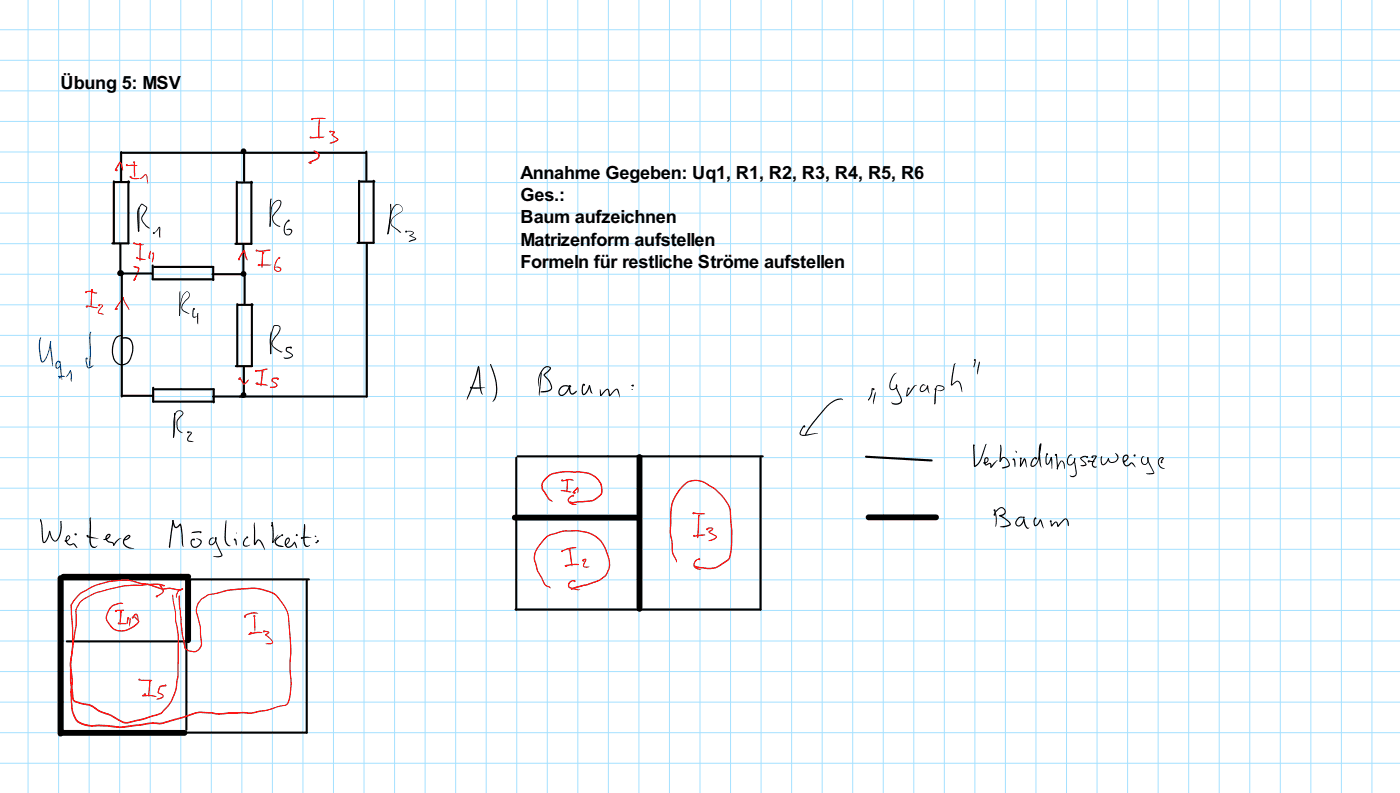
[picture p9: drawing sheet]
<svg xmlns="http://www.w3.org/2000/svg" width="449mm" height="254mm" viewBox="0 0 449 254" stroke-linecap="round" stroke-linejoin="round" font-family="sans-serif">
<defs><g id="words">
<g font-size="5.8">
<text x="19.4" y="28.4">Übung</text>
<text x="39" y="28.4">5: MSV</text>
<text x="166.8" y="57.3">Annahme Geg</text>
<text x="205.2" y="57.3">ebe</text>
<text x="215" y="57.3">n: U</text>
<text x="226.1" y="57.3">q1,</text>
<text x="235.9" y="57.3">R1,</text>
<text x="246.5" y="57.3">R2</text>
<text x="253.9" y="57.3">, R3</text>
<text x="264.5" y="57.3">, R4, R5, R</text>
<text x="293" y="57.3">6</text>
<text x="166.8" y="64.4">Ges.:</text>
<text x="166.8" y="71.5">Baum aufz</text>
<text x="195.7" y="71.5">eichnen</text>
<text x="166.8" y="78.7">Mat</text>
<text x="176.4" y="78.7">rize</text>
<text x="185.9" y="78.7">nform aufs</text>
<text x="215" y="78.7">telle</text>
<text x="225.8" y="78.7">n</text>
<text x="166.8" y="85.8">For</text>
<text x="175.8" y="85.8">mel</text>
<text x="185.3" y="85.8">n fü</text>
<text x="195.7" y="85.8">r restlic</text>
<text x="215.5" y="85.8">he Strö</text>
<text x="235.1" y="85.8">me</text>
<text x="244.9" y="85.8">aufstell</text>
<text x="264.2" y="85.8">en</text>
</g>
</g></defs>
<g fill="none" stroke="#a5e1ff" stroke-width=".32">
<path d="M0 9.5h448.7M0 19.3h448.7M9 0v254M18.8 0v254M28.6 0v254M38.4 0v254M48.2 0v254M57.9 0v254M67.7 0v254M77.5 0v254M87.3 0v254M97.1 0v254"/>
<path d="M106.9 0v254M116.7 0v254M126.5 0v254M136.3 0v254M146.1 0v254M155.8 0v254M165.6 0v254M175.4 0v254M185.2 0v254M195 0v254M204.8 0v254M214.6 0v254"/>
<path d="M224.4 0v254M234.2 0v254M243.9 0v254M253.7 0v254M263.5 0v254M273.3 0v254M283.1 0v254M292.9 0v254M302.7 0v254M312.5 0v254M322.3 0v254M332.1 0v254"/>
<path d="M341.8 0v254M351.6 0v254M361.4 0v254M371.2 0v254M381 0v254M390.8 0v254M400.6 0v254M410.4 0v254M420.2 0v254M429.9 0v254M439.7 0v254M0 29.1h448.7"/>
<path d="M0 38.9h448.7M0 48.7h448.7M0 58.5h448.7M0 68.3h448.7M0 78.1h448.7M0 87.8h448.7M0 97.6h448.7M0 107.4h448.7M0 117.2h448.7M0 127h448.7M0 136.8h448.7M0 146.6h448.7"/>
<path d="M0 156.4h448.7M0 166.2h448.7M0 175.9h448.7M0 185.7h448.7M0 195.5h448.7M0 205.3h448.7M0 215.1h448.7M0 224.9h448.7M0 234.7h448.7M0 244.5h448.7"/>
</g>
<g fill="#000">
<path d="M36.5 58.1l4.9-.1 .3 .3-.3 .4h-4.7l-.2-.1z" fill-rule="evenodd"/>
<path d="M36.3 57.8h.4l.1 .3v19.9l-.3 .3-.3-.3z" fill-rule="evenodd"/>
<path d="M38.6 48.5h.5l.1 .2v9.2l-.4 .3-.3-.3z" fill-rule="evenodd"/>
<path d="M75.9 58.2l4.9-.1 .4 .4-.4 .3h-4.7l-.2-.1z" fill-rule="evenodd"/>
<path d="M75.7 58h.4l.1 .2v19.9l-.3 .3-.3-.3z" fill-rule="evenodd"/>
<path d="M78 48.6h.5l.1 .3v9.1l-.4 .3-.3-.3z" fill-rule="evenodd"/>
<path d="M35.8 77.7l5.4-.1 .3 .4-.3 .3h-5.2l-.2-.1z" fill-rule="evenodd"/>
<path d="M38.4 77.9h.4l.1 .3v8.9l-.3 .3-.3-.3z" fill-rule="evenodd"/>
<path d="M40.9 57.8l.3-.1 .3 .4v19.9l-.3 .3-.4-.3z" fill-rule="evenodd"/>
<path d="M75.2 77.9l5.4-.1 .3 .3-.3 .3h-5.2l-.2-.1z" fill-rule="evenodd"/>
<path d="M77.8 78.1h.4l.1 .2v8.9l-.3 .4-.3-.4z" fill-rule="evenodd"/>
<path d="M80.3 58l.3-.1 .3 .3v19.9l-.3 .3-.4-.3z" fill-rule="evenodd"/>
<path d="M38.8 126.5l10.1-.1 .3 .4-.3 .3h-9.9l-.2-.1z" fill-rule="evenodd"/>
<path d="M48.9 128.4l19.6-.1 .3 .3-.3 .4h-19.4l-.2-.1z" fill-rule="evenodd"/>
<path d="M48.9 124h.4l.1 .2v4.4l-.3 .4-.3-.4z" fill-rule="evenodd"/>
<path d="M68.3 124.4h.4l.1 .3v4.2l-.3 .3-.3-.3z" fill-rule="evenodd"/>
<path d="M68 126.8l9.8-.1 .4 .3-.4 .4h-9.5l-.3-.1z" fill-rule="evenodd"/>
<path d="M49.3 124.4l19.2-.1 .3 .4-.3 .3h-19l-.2-.1z" fill-rule="evenodd"/>
<path d="M19.8 185.8h.5l.1 .2v48.7l-.4 .3-.3-.3z" fill-rule="evenodd"/>
<path d="M59.5 185.6h.5l.1 .2v47.9l-.4 .4-.3-.4z" fill-rule="evenodd"/>
<path d="M20.2 185.3l78.8-.1 .4 .4-.4 .3h-78.5l-.3-.1z" fill-rule="evenodd"/>
<path d="M21.2 205.2l38.5-.1 .4 .3-.4 .4h-38.3l-.3-.4z" fill-rule="evenodd"/>
<path d="M19.5 234.4l78.8-.1 .4 .4-.4 .3h-78.5l-.3-.1z" fill-rule="evenodd"/>
<path d="M98.1 185.8h.4l.1 .2v48.7l-.3 .3-.3-.3z" fill-rule="evenodd"/>
<circle cx="331.9" cy="166" r=".34"/>
</g>
<path d="M87.8 64.8l.9-.7 .8-.1 .5 .3 .2 .8-.6 1.5-2.1 2.8a2.64 2.64 0 0 0 2.1 3l.2 .2a2.95 2.95 0 0 1-2.6-3.2l2.4-3.4 .3-1-.3-.7h-.6l-.6 .4-1.1 1.4-.8 6.6-.1-.7 .4-5.1 .4-1.1zM86.8 63.6h.2l.1 .3-.3-.1h.2l-.2 7.8-.3 1.1-.1-6.3zM55.8 132.4l.1-.2 .2 .2-.2 .3zM55.8 132.4l.1-.2 .2 .2 .1 2.7-.2 3.3-.4 1.8-.2-.2 .4-4.6zM56.5 131.8l1.3-.4 1 .8-.2 .7-1.6 1.8-.2 .9 .3 1.9 1.5 1.2-1-.3-.9-1.3v-2.4l1.8-2.3-.4-.6-.9-.1-.7 .6-.5 1.6-.2 5.4-.2 .9-.2-.1 .2-5.5 .3-1.6zM91.8 172.4l.7-.2 .4 .6-.3 .9-.9 .8 .8-1.3-.1-.6-.3 .1-.4 .6v1.1l.5 .7 .9-.2 1.1-1.3 .4 .1-.9 1.2-.8 .5h-.9l-.6-.7-.1-1.3zM94.3 173.5l.3 .2-.2 .2-.2-.2zM94.2 173.7l.2-.2 .3 .2 .6 1.9-.4-.3z" fill="#000"/>
<circle cx="180.2" cy="176.5" r=".34" fill="#f00"/>
<path d="M324.9 147a.55 .55 0 0 1 .6 .3 .55 .55 0 0 1 0 .6l-.2 1.7z" fill="#000"/>
<circle cx="37.4" cy="54.5" r=".34" fill="#f00"/>
<path d="M278.4 127.8v.4zM278.3 128h.2l-.1 .2zM279.5 124.3l.4 .3h-.3l-.1 1.6-.6 1.4-.5 .6-.1-.2 .9-1.9zM27.9 171.7l3.6 .8-3.1-.3-.4-.2zM81.6 167.3l.2 7-.3-.1 1-1.3h.8l.7 .8 .9 2.5-1.2-2.3-.7-.7h-.3l-.9 1.4-.4-.1-.1-6.3z" fill="#000"/>
<circle cx="80.4" cy="202.7" r=".34" fill="#f00"/>
<path d="M34.2 171.3l.8-.3 .5 .4-.4 .8-.9 .6a.62 .62 0 0 1-.6 .3 .62 .62 0 0 1-.5-.4l1.3-.4 .7-.9-.6 .2-.3 .7 .2 .7 .7 .5a1.15 1.15 0 0 1 1.5 1.1l-.2 .2-.4-.8-1.2-.3-.7-.6-.3-.9zM37.3 173.2l.7-.6 .9-.3-1.1 .9-1.4 1.6-.1-.3z" fill="#000"/>
<path d="M27.5 114.8h.4l-.1 .9 .4 1.9h.4l1.4-.6-.2 .4-1.2 .6-.6-.2-.5-1.8z" fill="#004080"/>
<path d="M78.2 87.8h.4l.1 .3v9.1l-.3 .3-.3-.3z" fill-rule="evenodd" fill="#000"/>
<circle cx="76.7" cy="83.1" r=".34" fill="#f00"/>
<path d="M126.5 65.8l.7-.4 .8 .1 .8 .7 .3 .9-.4 .7-2.5 1.8a1.83 1.83 0 0 0-.3 2.7l2.7 2.1-.4 .1-2.5-1.9a2.09 2.09 0 0 1 .4-3.2l2.8-2v-.8l-.8-.9-.7-.1-.5 .2-1.1 1.7-.4 1.4-.7 5.1-.4 1.1-.2-.2 1.2-6.8 .4-1.3zM124.3 74.7l.2 .2-.2 .2-.2-.2zM125 65.5l.2-.2 .2 .1zM125 65.5l.2-.2a10.9 10.9 0 0 1 0 5l-.7 4.6-.2 .2-.2-.3a34.2 34.2 0 0 0 .9-8.9zM192.3 124.6l.3 .8 .1 1.3-.2 .2-.2-.3zM193.8 125l.7-.5 .5 .1 .5 2.1-.2-.1 1.4-1.5 .7-.6h.4l.5 .6 .4 2.2-1.1-2.5-2.1 2.1-.3-.1-.5-2-2.2 2.1-.1-.2zM192.4 126.7l.1-.2 .2 .2-.1 .2z" fill="#000"/>
<circle cx="43" cy="52" r=".34" fill="#f00"/>
<path d="M114.8 57.7h.5l.1 .2v19.9l-.3 .3-.4-.3z" fill-rule="evenodd" fill="#000"/>
<path d="M84.1 80.8l.3 .3-.4 4.7-.2-.3v-.6z" fill="#f00"/>
<circle cx="48.1" cy="218.1" r=".34" fill="#f00"/>
<circle cx="19.2" cy="120.9" r=".34" fill="#004080"/>
<path d="M286.6 119.8l.8-.4-.5 .5-.8 1.2a3.7 3.7 0 0 0-.6 3.3l.4 .2 .6-.1 .7-.5v-.6l.1-.2 .3 .2a1.34 1.34 0 0 1-1.5 1.6 1.34 1.34 0 0 1-1-1.9l.7-2.1zM287.3 123.2l.2 .2-.2 .1-.1-.1zM287.2 123.2l.3 .2 .1 1.1 1.5 3.5a1.55 1.55 0 0 1-2.1 1.7l-1-.3-.2-.7 .2 .3 .8 .2a1.36 1.36 0 0 0 2-1.1l-.2-.7a7.2 7.2 0 0 1-1.5-4zM326.3 165.9a1.57 1.57 0 0 1 1.9-.2l-1.2 .1-.5 .3-.7 1.1 .2 .8 .5 .3 .5-.2 1.2-1.9a1.9 1.9 0 0 1-.9 2.1l-.9 .4a1.4 1.4 0 0 1-1-1.2 1.4 1.4 0 0 1 .7-1.4zM328.2 166.2l.8 2.3 .5 .6 .4-.1-.3 .4-.6-.2-.5-.8-.5-1.7z" fill="#000"/>
<circle cx="363.7" cy="145.9" r=".34" fill="#000"/>
<path d="M186.7 179.2l.8-.3a.48 .48 0 0 1 .5 .4 .48 .48 0 0 1-.3 .6l-.5 1.4 1.7 .2a1.3 1.3 0 0 1-1.5 .3l-.5-.3-.1-.3 .9-1.9-.7 .1v.2z" fill="#f00"/>
<g fill="#000">
<path d="M243.5 146.3h.5l.1 .3v48.6l-.3 .4-.4-.4z" fill-rule="evenodd"/>
<circle cx="187.2" cy="123.3" r=".34"/>
</g>
<path d="M87.7 104.3l.7-.2 1 .2 .4 .4 .1 .6-.6 1.5-1.9 2.7a1.69 1.69 0 0 0 1.2 2.2l1.9 .9-.6 .2-1.5-.9a2.03 2.03 0 0 1-1.2-2.8l2.2-3.2 .2-.9-.4-.5h-1.3l-.6 2-.4 1.9 .1 4.5-.2 .6-.2-5.3 .4-1.9zM86.7 113.2l.2 .2zM86.9 106l-.1 7.5-.2-.6-.2-3.6zM61.4 172.8l.4-.2 .5 .3-.6 .1-.3 .7 .2 .9 .6 .5 1.2-.3 .9-1.1-.2-.5-1.3-.8 1.5 .4 .4 .8a1.87 1.87 0 0 1-1.4 1.7 1.87 1.87 0 0 1-2.1-.7l-.1-1.1zM72.4 166.6l.1 1.1a16 16 0 0 0 .1 5.9l.6 .9 .7 .3a1.25 1.25 0 0 1-1.7-1.1 22.7 22.7 0 0 1 .2-7z" fill="#000"/>
<path d="M181.8 153.9l.2-.1v1.2l-.3 2.7-.2-.3z" fill="#f00"/>
<g fill="#004080">
<path d="M28.9 106.3l.4 .1-.3 .2v1.6l.2 5.1-.3 3.9-.1 .2-.2-.2 .2-4.1-.2-4.9z"/>
<path d="M28.8 117v.4l-.2-.2z"/>
<path d="M28.7 117l.2 .2-.1 .1z"/>
</g>
<path d="M204.3 145.7a.93 .93 0 0 1 1-.2 .93 .93 0 0 1 .6 .9v48.6a.93 .93 0 0 1-.9 1 .93 .93 0 0 1-1-1v-48.6z" fill-rule="evenodd" fill="#000"/>
<circle cx="99.6" cy="52.2" r=".34" fill="#f00"/>
<g fill="#004080">
<path d="M12.9 108.1l.3 .2-.3 .8a17.3 17.3 0 0 0 .7 6.7l.8-.8a16.4 16.4 0 0 0 1.7-5.7l.3 .1-.1 .3a9.5 9.5 0 0 1-2.5 6.4h-.1a.82 .82 0 0 1-.8-1 11.2 11.2 0 0 1 0-7z"/>
<path d="M16.1 109.4h.3z"/>
<path d="M16.1 109.4h.3l.5 6v2l-.8-5.7z"/>
<path d="M18.7 120.5l.1-.1 .2 .2-.2 .2z"/>
<path d="M18.7 120.6l.2-.1 .3 .3z"/>
<path d="M18.7 120.5l1.7-.1 .5 .2-2.1 .2z"/>
</g>
<g fill="#000">
<circle cx="348.9" cy="147.8" r=".34"/>
<circle cx="21" cy="173.3" r=".34"/>
</g>
<path d="M202.3 123.4l.5 .1z" fill="#000"/>
<g fill="#f00">
<circle cx="100" cy="38.2" r=".34"/>
<circle cx="184.2" cy="157.9" r=".34"/>
<circle cx="37.4" cy="99" r=".34"/>
<circle cx="99.6" cy="44" r=".34"/>
</g>
<g fill="#000">
<path d="M49.2 85.3l19.1-.1 .4 .3-.4 .3h-18.9l-.2-.1z" fill-rule="evenodd"/>
<circle cx="62.2" cy="99" r=".34"/>
<circle cx="327.2" cy="146.9" r=".34"/>
</g>
<g fill="#f00">
<circle cx="180.2" cy="153.9" r=".34"/>
<circle cx="42.5" cy="197.8" r=".34"/>
</g>
<g fill="#f00">
<path d="M105.7 42l.2 .2z"/>
<path d="M105.7 42l.8-.1a.59 .59 0 0 1 .8 .4 .59 .59 0 0 1-.4 .7l-.4 .4-.2-.2 .7-.9h-1.2z"/>
<path d="M106.3 43.2l.2-.2 1.7 1.3 .2 .6a3.8 3.8 0 0 1-2.7 1v-.2l2.5-1z"/>
</g>
<circle cx="336.8" cy="167" r=".34" fill="#000"/>
<g fill="#f00">
<circle cx="82.3" cy="80.3" r=".34"/>
<circle cx="182.5" cy="176.1" r=".34"/>
<circle cx="226.7" cy="169.5" r=".34"/>
</g>
<path d="M35.5 194.3l.7-.6 1.7-.6 1-.1 .6 .3-3.1 .8-1.3 1.4-.6 1.4-.2 1.2 1.3 2.2a4.7 4.7 0 0 0 6.6 .5l1.4-1 .6-.7-1.1-1.3v-.3h.2l1.2 1.1 .1 .6-.7 .9-1.5 1.1a5.1 5.1 0 0 1-7.1-.7l-1.1-1.5a3.7 3.7 0 0 1 .8-4.1z" fill="#f00"/>
<g fill="#000">
<path d="M48.7 84.8h.5l.1 .2v4.5l-.4 .3-.3-.3z" fill-rule="evenodd"/>
<path d="M165.2 146.4h.5l.1 .2v48.6l-.3 .4-.4-.4z" fill-rule="evenodd"/>
<circle cx="93.3" cy="111.3" r=".34"/>
</g>
<g fill="#000">
<path d="M57.6 93.3l.2 .3v6.8l-.3 .8zM59.2 93.8l.5-.5 .5 .1 .6 .6 .1 .6a2.65 2.65 0 0 1-1.4 1.8l-.9 1.2-.2 1.3 .4 .5 1.8 1.2-1.9-.9-.6-.8 .3-1.5 1.9-2.1 .4-.7-.1-.5-.4-.5-.4-.1-.4 .3a5.5 5.5 0 0 0-1.5 3.9l-.4 3.5-.1-.5 .4-3.6a4.9 4.9 0 0 1 1.4-3.3z"/>
<circle cx="57.5" cy="101.1" r=".12"/>
</g>
<path d="M51.2 187.3l.6 .5 .7 1.7-.7 .8-1.6 .8 .1-.3 1.8-1.4-.9-1.8 .2-.1-.2 .2z" fill="#f00"/>
<g fill="#000">
<path d="M300.2 123.6l.6-.2 1.2 .2 .6 .4 .1 .5a1.34 1.34 0 0 1-1.7 .8l-.6-.2 1.7-.3 .3-.3v-.4l-1.4-.4-.7 .2-.7 5.6 .1-4.5zM299.9 124.6l.2 .6-.5 4.3-.1-2.5z"/>
<circle cx="299.6" cy="129.4" r=".12"/>
</g>
<g fill="#f00">
<path d="M27.6 98l.9-.1 3 .7-.6 .1-3.1-.6v.1z"/>
<path d="M78.5 197.1l2.4-1 1.9 .4-2.6 .2-1.7 .8-.2-.1z"/>
<path d="M180.2 153.9l2-.5a1.63 1.63 0 0 1 1.6 .6l-1.5-.2-1.7 .4z"/>
</g>
<path d="M92 70.8l.6-.2-1.1 1.7-.2 2 .6 .8 1.1-.3 .3-1-1.5-.1a1.05 1.05 0 0 1 1-.5 1.05 1.05 0 0 1 .9 .8 1.44 1.44 0 0 1-1.8 1.4 1.44 1.44 0 0 1-1-2l.3-1.4zM257.5 136.5l.4-.1-1.2 2-.1 .5 .2 .3 1 .1 3.5-.6 .9 .1-4 .8-1.5-.2-.4-.3v-.5zM257.8 136.4v.1zM333.4 142.1h.4l-.1 .8a11.4 11.4 0 0 1-1.5 5.8l-1.1 .8h-.5l-.3-.4 .4-1.7 1-1 .5 .5-.3-.2-.5 .4-.8 1.7 .3 .4 .7-.3a4 4 0 0 0 1.3-2.8l.6-3.9 .1 .4a15.1 15.1 0 0 0 .1 6.3l.1 .9-.3-.5a12.1 12.1 0 0 1-.4-6.3z" fill="#000"/>
<path d="M76.6 126.8l41-.1 .3 .3-.3 .3h-40.7l-.3-.1z" fill-rule="evenodd" fill="#000"/>
<path d="M218.8 155.5a6.1 6.1 0 0 1 8.4-.3 15.3 15.3 0 0 1 6.9 7.5l.6 7.4v4.8l-.6 3.6a2.59 2.59 0 0 1-1.4 1.6 7.7 7.7 0 0 1-7.5 2l-2.5-.4-.3-.3 .4-.2a11.7 11.7 0 0 0 6.8 .3l3.5-2.2 .7-1.1 .5-4.5v-3.9l-.4-4.8a10.4 10.4 0 0 0-4.5-7.9l-4.3-2.6-1.7-.4-1.8 .1a9.4 9.4 0 0 0-5.3 5.6l-.9 3.1-.3 7.5 .5 3 .1 3.4 1.2 2.5v.9l-1.3-2.6-.3-1.1-.1-3-.6-3.1 .3-7.2a12.8 12.8 0 0 1 3.9-7.7z" fill="#f00"/>
<circle cx="84.6" cy="202.3" r=".34" fill="#f00"/>
<circle cx="60.3" cy="138.5" r=".34" fill="#000"/>
<g fill="#004080">
<path d="M18.2 115.8l.6-.3 .4 .4v.2l-.6-.2-.3 .4-.2 .7 .2 .8 .7-.4 .4-1 .2 .2-.4 1-.8 .5-.5-.2-.1-.7 .1-.8z"/>
<path d="M19.2 116.6l.2-.2 .1 .2-.1 .2z"/>
<path d="M19.2 116.5l.3 .1 .4 5.1-.5-2.5z"/>
</g>
<g fill="#000">
<circle cx="151" cy="124.2" r=".34"/>
<circle cx="318.8" cy="163.5" r=".34"/>
</g>
<path d="M21.4 171.7l.7-.2 .4 .7-.6 .9-.8 .4 1.1-1.2-.2-.5-.4 .2-.2 .6 .3 1.3 .7 .5 1.3-.4 1.1 1.5-.4-.1-.9-1.1-1.1 .4-.9-.5-.5-1.3z" fill="#000"/>
<circle cx="183.7" cy="158.8" r=".34" fill="#f00"/>
<path d="M61.9 99h.2l-.1 2.4h1.1l-.7 .4-.5-.1-.2-.4zM60.3 138.4l.8-.1 .4 .4-1.1 1.6-.1 .7 1.7 .6-1.4-.1-.5-.3v-1.1l1.1-1.4-1-.1zM366.1 146.3l.7-.1-.6 .5-.2 .8 .3 .8 .5 .3 .8-.3 .2-.8-.1-.8 .2-.2 .2 .1-.1 1.5-.4 .6-.6 .2a1.55 1.55 0 0 1-1.3-1 1.55 1.55 0 0 1 .4-1.6zM367.9 146.5l.2 .2-.2 .1-.2-.1zM367.8 146.5l.3 .3a2.9 2.9 0 0 0 .7 2.2l1.2 2.3-.3 .5-1.7 .1-.6-.2 2.3-.3-1.2-2.3a2.65 2.65 0 0 1-.7-2.6z" fill="#000"/>
<path d="M41.7 197.8a3.9 3.9 0 0 1-.2 2.9z" fill="#f00"/>
<g fill="#f00">
<circle cx="187" cy="179.6" r=".34"/>
<circle cx="43" cy="77.9" r=".34"/>
</g>
<path d="M48.7 89.2l19.6-.1 .4 .4-.4 .3h-19.4l-.2-.1z" fill-rule="evenodd" fill="#000"/>
<path d="M350.1 146l.2-.1a.94 .94 0 0 1 1.3 .3l-1 1.7-.3 .8 .4 .7 .9 .1a1.17 1.17 0 0 1-1.6-.3 1.17 1.17 0 0 1 .3-1.6l.9-1.5 .1 .2-1-.1-.2 .2z" fill="#000"/>
<g fill="#f00">
<circle cx="181.8" cy="153.9" r=".34"/>
<circle cx="82" cy="118.8" r=".34"/>
</g>
<path d="M360.2 146l.7-.4 .6 .2 .3 .5-.3 .8a.77 .77 0 0 1-1.1 .7l.9-1.1-.1-.7-.6 .1-.4 .6 .1 1.2 .3 .8 .8 .3 1-.8 .4-.1 .5 .4 .7 1.2-1.3-1.2-1 .8h-.9l-.5-.4-.4-.8a2.3 2.3 0 0 1 .3-2.1z" fill="#000"/>
<g fill="#000">
<circle cx="280" cy="124.7" r=".34"/>
<circle cx="79.2" cy="172.1" r=".34"/>
</g>
<g fill="#f00">
<path d="M43.9 82.7l2.8 .4a3.9 3.9 0 0 1-2.8-.4z"/>
<path d="M81.9 118.7l.2 .1-.1 .1z"/>
<path d="M81.9 118.7l3.9-.6-.5 .4a5 5 0 0 1-3.5 .3z"/>
</g>
<circle cx="27.8" cy="114.8" r=".34" fill="#004080"/>
<g fill="#f00">
<path d="M36.8 99h.5l-.3 .3z"/>
<path d="M39.4 95.3l.3 .1-2.7 3.9-.2-.3z"/>
<path d="M39.4 95.4l.2-.2 .1 .2-.1 .2z"/>
<path d="M39.4 95.4a.34 .34 0 0 1 .4 .1 .34 .34 0 0 1 0 .4l1.6 3.4-1.7-2.8z"/>
<path d="M38.6 195.9l.1 .1z"/>
<path d="M38.6 195.9l.2 .1z"/>
<path d="M38.7 195.8l.2 .2v1.2l-.4 2.9-.2-.9z"/>
</g>
<g fill="#000">
<path d="M77.9 117.3h.5l.1 .2v8.9l-.3 .3-.4-.3z" fill-rule="evenodd"/>
<circle cx="328.1" cy="165.8" r=".34"/>
</g>
<path d="M226.6 169.2l.9-.3 1 .2v.7l-1 .6 2 1.1a.54 .54 0 0 1 .3 .5 .54 .54 0 0 1-.3 .5l-1.6 .7-.9 .1 2.5-1.4-2.4-1.3 .1-.5 1.1-.7-.9-.1-.9 .3z" fill="#f00"/>
<path d="M37.1 108l1.5-.7a.34 .34 0 0 1 .4-.2 .34 .34 0 0 1 .2 .5l-1.2 .3-.8 .6-.7 1.8-.3 1.9 .1 1.4 .6 1.7 1.2 1.1 1 .3 1.5-.5 .8-1 .9-2.5 .1-1.7-.4-1.5-.6-.7-.9-.3-1.8-.1a2.67 2.67 0 0 1 3 0l.7 1 .3 1.5v1.8l-.6 2-1.1 1.7-1.2 .5-.9 .2-1-.3-1.1-1-.5-.8-.4-1.5 .2-3.2z" fill="#000"/>
<path d="M166.6 165.8l38.6-.1 .3 .3-.3 .4h-38.3l-.4-.4z" fill-rule="evenodd" fill="#000"/>
<path d="M182.5 159.2l.7-.6 .5 .1-1.3 1.2v.5l.9 .8 1.5 .3a1.89 1.89 0 0 1-2.2-.3l-.7-1z" fill="#f00"/>
<circle cx="38.8" cy="195.9" r=".34" fill="#f00"/>
<path d="M157.2 116.7l.2 .1zM157.2 116.7l.2 .1a14.9 14.9 0 0 1 1.5 10.8l-.6 .8-.5 .2a8.5 8.5 0 0 0 .6-7.8zM157.2 116.7l.3 .2zM100.9 171.7l.3-.1 .3 .4h-.6z" fill="#000"/>
<circle cx="182.8" cy="123.7" r=".34" fill="#000"/>
<g fill="#f00">
<path d="M181 181.3l.2-.2 .3 .2-.4 .2z"/>
<path d="M181 181.3l.2-.2 .2 .2-.2 .2z"/>
<path d="M181.1 181.2l2.6-.6h1.7l.2 .2-.3 .2-2.1 .1-2 .4z"/>
<path d="M40.7 52.9l1.7-.1 1.7 .2-2.8 .2z"/>
</g>
<path d="M78.6 172.4l.7-.3-.9 1.2-.1 1.1 .7 .4 1.2-.3-.6 .4a1.2 1.2 0 0 1-1.6-.2 1.2 1.2 0 0 1 .2-1.7z" fill="#000"/>
<circle cx="37.2" cy="195.7" r=".34" fill="#f00"/>
<g fill="#004080">
<path d="M22.4 118.6l.3 .1-.5 1.1-1.1 1.1z"/>
<path d="M22.6 118.6l.4 1.4-.1 2.3-.3-.6z"/>
</g>
<g fill="#f00">
<path d="M29.3 92.7l.2-.1 .2 .1-.3 .4z"/>
<path d="M29.4 92.6l.2 .3z"/>
<path d="M29.3 92.7l.2-.1 .2 .1-.5 5.6-.2-.3z"/>
</g>
<circle cx="41.8" cy="56.7" r=".34" fill="#f00"/>
<circle cx="315.5" cy="148.3" r=".34" fill="#000"/>
<path d="M312.1 142.4l.3 .2-.2 .2-.3-.2zM312.1 142.4l.2 .5-.4-.2zM311.9 142.6l.2-.2 .3 .2 .1 6.7-.1-.1 .6-.4a5.6 5.6 0 0 0 1.6-2.9l1.2-3.3 .3-.5-1.1 3.9a4.7 4.7 0 0 1-2.6 3.6l-.3-.3z" fill="#000"/>
<g fill="#f00">
<path d="M42.9 89.6l.2-.2 .2 .2-.3 .3z"/>
<path d="M42.8 89.7l.2-.2 .2 .2-.2 .2z"/>
<path d="M42.9 85.3l1.4 .2 .4 .6-.6 2-1.1 1.8-.2-.2 1.4-3.6-1.2-.4z"/>
<path d="M42.8 85.4l.2 .1z"/>
<path d="M82 122.6l.5 .1-.4 .3z"/>
<path d="M81.9 122.8l.2-.2 .2 .2 2.3 .2 1.3 .4-3.2-.1z"/>
</g>
<path d="M319.7 163.1l1.2-.7 1.1 .5a1.49 1.49 0 0 1 .1 1.8 1.49 1.49 0 0 1-1.6 .7l-.1-.4 1.3-.5 .3-.9-.6-.7-.7-.1-1.5 1.3-.3 .8-.2-.6zM320.3 165.2l.3-.2 1.3 .7a3.4 3.4 0 0 1 2.1 2.3l-.4 .4-1.3 .4-1.8-.1 3.1-.8a3.5 3.5 0 0 0-2-1.9zM320.3 165.1l.2-.1 .2 .2-.2 .2z" fill="#000"/>
<circle cx="76.7" cy="121.4" r=".34" fill="#f00"/>
<path d="M19 234.1l.6-.3h39.5a.93 .93 0 0 1 1 .9 .93 .93 0 0 1-1 1h-39.5a.93 .93 0 0 1-.8-.6 .93 .93 0 0 1 .2-1z" fill-rule="evenodd" fill="#000"/>
<circle cx="27.6" cy="93.6" r=".34" fill="#f00"/>
<g fill="#f00">
<path d="M182.4 175.9h.4l-.2 .2z"/>
<path d="M182.5 175.8l.3 .1 .2 1.3 .4 4.2a2.67 2.67 0 0 1-.6-2.2z"/>
</g>
<path d="M346.3 146.5l.7-.3a.88 .88 0 0 1 1.4 .2l-.9-.1-1 .5 1.7 1.7a.49 .49 0 0 1-.5 .8h-1.1l-.3-.2 1.6-.3-1.6-1.7zM101.3 173.5h.2a.26 .26 0 0 1 .2-.2 .26 .26 0 0 1 .3 .2 .26 .26 0 0 1-.2 .3l-.6 .2-.1-.2z" fill="#000"/>
<circle cx="84.4" cy="81" r=".34" fill="#f00"/>
<circle cx="291.2" cy="124.4" r=".34" fill="#000"/>
<path d="M82.2 80.2l4.6-.2-.3 .3-1 .1a3.5 3.5 0 0 1-3.3-.2z" fill="#f00"/>
<g fill="#000">
<path d="M38.7 87.4l10-.1 .4 .3-.4 .3h-9.8l-.2-.1z" fill-rule="evenodd"/>
<path d="M67.9 87.6l9.8-.1 .3 .3-.3 .4h-9.6l-.2-.1z" fill-rule="evenodd"/>
<path d="M75.7 170.7h.2l-.1 .1z" fill-rule="evenodd"/>
<path d="M75.7 170.7l.2 .1z" fill-rule="evenodd"/>
</g>
<path d="M342.7 145.9l.7-.4 .3 .5h-.6l-.6 .9-.2 1.1 .4 .7 1-.3 .5-.7 .1-.8 .2-.2 .2 .2-.6 1.5-1.1 .7-.7-.3-.3-.8 .1-1.1zM344.5 146.7l.2 .2-.2 .1-.2-.1zM344.4 146.8l.3 .1-.1 1 .5 3.4a1.22 1.22 0 0 1-.7 1.4 1.22 1.22 0 0 1-1.5-.5l1.2 .2a.94 .94 0 0 0 .7-1.1l-.5-3.4zM348.8 147.6l2.2 .4h-1.4z" fill="#000"/>
<circle cx="105.9" cy="42.2" r=".34" fill="#f00"/>
<path d="M180.1 176.4l.4-.2a5.5 5.5 0 0 1 4.3-.7l-2.3 .4-2.2 .7z" fill="#f00"/>
<path d="M371.6 146.7l.9-.3 .5 .3-.7 1.3-.2-.4 .6-.8h-.5l-.5 .3a1.97 1.97 0 0 0 1.7 3 2.01 2.01 0 0 1-2-1.1 2.01 2.01 0 0 1 .2-2.3z" fill="#000"/>
<circle cx="64.3" cy="170.5" r=".34" fill="#000"/>
<g fill="#f00">
<path d="M76.5 82.9l.2 .1-.2 .3-.2-.2z"/>
<path d="M76.3 83.1l.2-.2 .2 .2-.2 .2z"/>
<path d="M78.1 80.2l.3 .2-1.9 2.9a.62 .62 0 0 1 .2-1z"/>
<path d="M78.2 80.1l.4 .4 .8 2.8-.1 .1a2.71 2.71 0 0 1-1-2.4l-.3-.7z"/>
</g>
<circle cx="19.2" cy="116" r=".34" fill="#004080"/>
<g fill="#f00">
<path d="M79.8 203l.7-.2-.6 .6-.2-.2z"/>
<path d="M79.7 203.2l.2-.2 .2 .1-.2 .3z"/>
<path d="M79.7 203h.1a6.6 6.6 0 0 1 4.2-.5l-.2 .3h-1.7l-2.2 .6z"/>
</g>
<circle cx="41.1" cy="198" r=".34" fill="#f00"/>
<g fill="#000">
<circle cx="92.6" cy="70.7" r=".34"/>
<circle cx="40" cy="172.8" r=".34"/>
</g>
<path d="M130.2 74.1l1.5-.1 .8 .3 .2 .3-1.3 1-.1-.2 1.1-.9-.8-.3zM131.4 75.4l1.7 .8 .3 .4-2.4 .9 .5-.5 1.6-.5-1.8-.9z" fill="#000"/>
<g fill="#f00">
<path d="M82.6 84.9l.2-.2 .2 .3z"/>
<path d="M82.6 84.9h.3z"/>
<path d="M82.7 84.8h4.3l-1 .3h-3.1z"/>
<path d="M89 82.8l.6-.2-1 1.3-.5 2.2 .8 .7 .9-.3-.3-.6-1.5-.2 .7-.3 .8 .1 .5 .3 .2 .6-.5 .6h-.9a1.62 1.62 0 0 1-.7-2.6z"/>
</g>
<g fill="#f00">
<circle cx="83" cy="84.9" r=".34"/>
<circle cx="222.5" cy="171.6" r=".34"/>
</g>
<circle cx="75.3" cy="172.8" r=".34" fill="#000"/>
<path d="M182.5 186.4l.9-.6 .7 .2-.8 .3-.6 .5-.3 .6 .2 .6 3.4 .9-.8 .2-2.8-.8-.4-.9z" fill="#f00"/>
<path d="M305.9 116.5h.5l-.4 .7-.9 6.1-.1-.1 1.5-1.2 .8 .1 .8 1.3 .2 2.2-.7-2.5-.5-.8h-.5l-1.5 1.2-.3-.1 .4-3.7zM315.7 146.6l.9-.1 .2 .8-.6 .9-.5 .2-.3-.2 1-.5v-.8h-.3l-.2 .2 .1 1.6 1.5-.4 .3 .7-.2 .8-.3-1.2-1.2 .5-.4-.2-.3-1.4zM318.5 148.3l1.2-.9-2.1 2.4-.1-.3zM317.6 149.4l.2 .2-.2 .2-.2-.2z" fill="#000"/>
<g fill="#000">
<path d="M75.3 117l5.4-.1 .4 .4-.4 .3h-5.1l-.3-.1z" fill-rule="evenodd"/>
<path d="M80.5 97.2l.2-.1 .4 .3v19.9l-.4 .3-.3-.3z" fill-rule="evenodd"/>
<circle cx="38.6" cy="87.5" r=".93"/>
<circle cx="38.7" cy="87.6" r="1"/>
</g>
<path d="M87.3 121.1l1.4-.2 .6 .2-.3 .3v-.2l-1.4 .2-.2 .4 1.5 1.4v.5l-.6 .4a1.76 1.76 0 0 1-1.8-.1l1.5-.2 .6-.4-1.6-1.3z" fill="#f00"/>
<path d="M277.3 146.1l21.3 1.1 .4 .3-.4 .3-21-1.2-.4-.3z" fill-rule="evenodd" fill="#000"/>
<circle cx="49.1" cy="81.2" r=".34" fill="#f00"/>
<path d="M325.5 144.4l.4 .2 .1 .5z" fill="#000"/>
<g fill="#f00">
<path d="M40.9 197.9l.3-.2v.4z"/>
<path d="M40.9 197.9l.2-.2 .2 .2-.2 .2z"/>
<path d="M41 197.7l.3 .2-.4 1.6 .1 .1-.2 .2-.2-.4z"/>
</g>
<circle cx="89" cy="121.4" r=".34" fill="#f00"/>
<circle cx="90.4" cy="171.4" r=".34" fill="#000"/>
<circle cx="27.8" cy="98.3" r=".34" fill="#f00"/>
<path d="M174.2 117.9l1.2-.6 1.2 .5a1.86 1.86 0 0 1-1.3 1.7l-.8 .7 1.6 1.6a2.98 2.98 0 0 1 .7 3l-1.4 .7-2.2 .1 .4-.3 1.7-.2a1.07 1.07 0 0 0 1.3-1.3l-.7-1.7-1.2-1.3a.62 .62 0 0 1-.5-.5 .62 .62 0 0 1 .3-.6l1.3-1.2 .4-.6-.5-.3-.7 .1-1.4 1.6-.8 2-.1 2.6v-.2a6.2 6.2 0 0 1 1.5-5.8z" fill="#000"/>
<g fill="#f00">
<path d="M44.9 57.1l1.5-1.3 .5 .1 .3 .6 .3 2.4-.7-2.7-.7 .5a.93 .93 0 0 1-1.3 .5z"/>
<path d="M222.4 171.6l2.5-.4 1.2 .1-3.1 .6h-.5z"/>
<path d="M222.3 171.7h.2z"/>
<path d="M183.7 157.6l.4 .2-.4 .2-.2-.2z"/>
<path d="M183.5 157.8l.2-.2 .2 .2-.2 .2z"/>
<path d="M185 156.1l.2 .2-1.5 1.7-.2-.2 .2-.3z"/>
<path d="M185.1 156l.2 .2-.2 .2-.2-.2z"/>
<path d="M184.9 156.2l.3-.1 .3 .5-.3 1.4z"/>
</g>
<circle cx="360.4" cy="147.8" r=".34" fill="#000"/>
<circle cx="46.5" cy="222.4" r=".34" fill="#f00"/>
<path d="M119.5 57.7l.3-.1 .3 .3v19.9l-.3 .3-.4-.3z" fill-rule="evenodd" fill="#000"/>
<path d="M222.8 179.5l.3-.2a.57 .57 0 0 1 .9-.1l-1 .7-.4 1.1 .6 .8 1.5 .7-1.5-.3-.8-.7-.1-1z" fill="#f00"/>
<path d="M28.7 165.9h.6l-.3 .1 .3 8.2 .3 .6 .5 .3 1.1-.3a1.32 1.32 0 0 1-1.6 .6 1.32 1.32 0 0 1-.9-1.5z" fill="#000"/>
<path d="M75.8 97.2h.5l.1 .2v19.9l-.3 .3-.4-.3z" fill-rule="evenodd" fill="#000"/>
<circle cx="84.1" cy="119.1" r=".34" fill="#f00"/>
<path d="M67.4 172.5l.7-.4 .7 .3-.9 .2-.5 .5-.1 .9 .5 .3 1-.9 .3-1.4a1.79 1.79 0 0 1-1.1 2.6h-.7l-.4-.6 .1-.8zM69 172.1l.4 .1v1.4l1.9 4.1-.2 .5a3.3 3.3 0 0 1-2.8 0l2.7-.4-1.9-4.1z" fill="#000"/>
<g fill="#f00">
<path d="M36.9 54.3l.5 .1-.4 .3-.2-.2z"/>
<path d="M37 54.3l.2 .2-.2 .2-.2-.2z"/>
<path d="M38.3 51.8l.3 .3-1.6 2.6-.1-.5z"/>
<path d="M38.2 52l.3-.2 .5 .6 .5 2.2-.3-.2-.5-1.7z"/>
</g>
<path d="M45.2 65.4l.5-.1 1.5 1.1-.2 .9-1.3 2.2-.1 .7 1.2 1.9 1.3 1h-.4l-.9-.5-1.4-2v-1.1l1.5-2.9-1.4-1.1-.9 1.3-.3 1 .3 6.2-.2 .2-.2-.5-.2-5.8 .3-1.1zM44.2 74l.2-.2 .2 .2-.2 .2zM44.6 66.6l.2 .1zM44.6 66.6l.1 .2zM44.5 66.6l.3 .1-.2 7.2-.2 .3-.2-.2zM295.4 123.3a.64 .64 0 0 1 1 0l.3 .2-.9-.1-.6 1v.7l.6 .1a2.36 2.36 0 0 0 1.3-1.6l.2-.1 .2 .2a2.37 2.37 0 0 1-2.1 1.9l-.5-.3-.1-.5zM297.1 123.7l.2-.2 .2 .2-.2 .1zM297.3 123.5l.6 2.5a2.69 2.69 0 0 1-.8-2.3z" fill="#000"/>
<path d="M100.1 38l2-.3 2.4 .2-4.4 .4z" fill="#f00"/>
<circle cx="49.3" cy="74.6" r=".34" fill="#000"/>
<path d="M43.1 196.8l.5-.3 .4 .3 .4 1.7-.8-1.6-1 1-.1-.3z" fill="#f00"/>
<path d="M91.8 111.2l.8-.1a.45 .45 0 0 1 .5-.1 .45 .45 0 0 1 .2 .4l-1.2 .1-.2 .7 1.7 1.2 .3 .6a2.53 2.53 0 0 1-2.7 .9l-.3-.5 1.6 .1 1.1-.6-1.9-1.4-.1-.6zM328.2 146.8h.3l.3 .6 .4 2.4-.9-2.7h.2l-1.3 2.3-.3-.1zM327.2 146.8l.1 2.5-.2 .2-.2-.2 .1-1.6z" fill="#000"/>
<g fill="#000">
<path d="M19.7 184.1l.6-.3h40a.93 .93 0 0 1 1 .9 .93 .93 0 0 1-1 1h-40a.93 .93 0 0 1-.8-.6 .93 .93 0 0 1 .2-1z" fill-rule="evenodd"/>
<circle cx="87.2" cy="168.4" r=".34"/>
</g>
<g fill="#f00">
<path d="M44.7 217.6l4.1 .3-.3 .2-3.3-.1z"/>
<path d="M174.9 153l1.8-1.4 2.4-.5 2.3-.2 4.9 .1a6.9 6.9 0 0 1 6.6 4.1l.2 1.8-.1 1.3-2.4 2.1-.9 .3-5.8 .6-1.4-.2v-.3l.2-.1 .9 .2 6.2-.6 1.1-.7 1.5-1.2 .3-1.3-.3-2-1.1-1.5-1.3-1.1a8 8 0 0 0-4.3-1l-4.6-.1-3.9 .6-.9 .5-1.4 1.3-.9 1.2v1.6l2 3.1 1.2 1.1-1.5-.8-2.1-3.4v-1.8z"/>
</g>
<g fill="#000">
<path d="M38.8 87.5l.2-.1 .4 .3v39.3l-.4 .3-.3-.3z" fill-rule="evenodd"/>
<circle cx="257.8" cy="136.6" r=".34"/>
</g>
<path d="M363.7 145.5l.2 .2-.2 .3z" fill="#000"/>
<circle cx="43.2" cy="89.4" r=".34" fill="#f00"/>
<circle cx="101.9" cy="173.3" r=".34" fill="#000"/>
<path d="M173.5 119.4l.3 .1-.9 7.3-.2-1.3z" fill="#000"/>
<g fill="#f00">
<path d="M42.9 77.9l3.2 .4a3.3 3.3 0 0 1-2.8-.1z"/>
<path d="M224.1 164.9l.1 .5-.3-.2z"/>
<path d="M223.9 165.1l.1-.2 .2 .2-.1 .2z"/>
<path d="M223.9 165l.3 .1-.3 6.8-.3 .5-.2-.2z"/>
</g>
<path d="M153.4 117.3l.2 .2-.2 .2-.2-.2zM153.2 117.5l.2-.2 .2 .2 .3 2a20.2 20.2 0 0 0 .7 6.5l.1 .4-.4-.3a16 16 0 0 1-.9-7zM153.2 117.4l.2-.1 .1 .3a48.8 48.8 0 0 1-3.9 10.6l.4-1.4a47.3 47.3 0 0 0 3.2-9.4z" fill="#000"/>
<g fill="#f00">
<path d="M37.8 199.5l.2 .1z"/>
<path d="M37.8 199.5l.2 .2z"/>
<path d="M37.8 199.5l2.3 .1 .6 .2-2.2 .1-.5-.1z"/>
<path d="M48 218.2l.2-.1v.3l-.5 4.5h.3a.29 .29 0 0 1-.4 .2 .29 .29 0 0 1-.1-.5z"/>
</g>
<circle cx="43.9" cy="82.6" r=".34" fill="#f00"/>
<g fill="#000">
<path d="M38.6 48.7l78.7-.1 .4 .3-.4 .4h-78.5l-.3-.4z" fill-rule="evenodd"/>
<path d="M115.1 57.9l4.9-.1 .3 .4-.3 .3h-4.7l-.2-.1z" fill-rule="evenodd"/>
</g>
<path d="M45.6 222.7l.9-.3-.7 .5v-.2l2.3-.1 2.1 .5h-4.5z" fill="#f00"/>
<path d="M179.7 123.9l.8-.4a2.51 2.51 0 0 1 2.2 .3l-1.5-.1-.9 .3-.8 .9-.1 1 .5 .6 .9-.4 .8-.9 1-1.8 .1 .3-.6 1.5a2.08 2.08 0 0 1-2.5 1.5 1.79 1.79 0 0 1 .1-2.8zM182.4 123.6l.2-.2 .1 .2 .1 1.4 .4 1 .6-.1 .9-.8 .2 .2-.9 .9-.9 .2a2.49 2.49 0 0 1-.7-2.8z" fill="#000"/>
<g fill="#f00">
<path d="M174.9 172l1.6-.9 4.8-1.2a17.5 17.5 0 0 1 9.1 1.3l2.4 2 1.7 3.1a7.5 7.5 0 0 1 .3 7.4l-.8 1-1.8 1.3-3.8 1.5-5.1 1.4-.3-.2 1.6-.8 3.7-.9 4-1.5 1.9-1.7 .9-2 .1-1a11.3 11.3 0 0 0-5.5-9.4l-1.5-.7a20.1 20.1 0 0 0-7.5-.4l-4.1 1.1-1.1 .6-2.8 3.3-1 1.9-.2 2 1 3.6 2.3 4.3 1.4 .8 .3 .6-1.5-.7-.6-.6-2.2-4.2-.7-2.6a4.1 4.1 0 0 1-.3-3.1l.9-1.9z"/>
<path d="M183.2 188.5l.1 .2-.1 .2-.2-.2z"/>
<path d="M183 188.6h.3v.2z"/>
</g>
<g fill="#000">
<path d="M117.2 48.3h.5l.1 .3v9.1l-.4 .3-.3-.3z" fill-rule="evenodd"/>
<path d="M68.1 85.3h.5l.1 .2v4.2l-.4 .3-.3-.3z" fill-rule="evenodd"/>
<circle cx="78.1" cy="126.5" r=".93"/>
<circle cx="348.5" cy="146.4" r=".34"/>
<circle cx="96.8" cy="172.3" r=".34"/>
</g>
<path d="M202.5 124.7l.4 .1-.4 .1zM335.5 145.6l.2-.1-.3 1.4 .2 1.6 .6-.4 .6-1.7 .3 .1-1 2.2-.7 .1-.3-.6a3.5 3.5 0 0 1 .4-2.6zM336.8 146.5l.1-.2 .2 .2-.2 .2zM336.8 146.5l.3-.1 .2 1.2-.1 2.7zM12.9 166.4l.2 .2zM13 166.4l.2 .4-.2 .5-.2-.8zM13 166.4l.6 1.7 .5 5.5 .8-.9 1-2.7 .2 .2-.3 1.1a2.95 2.95 0 0 1-1.7 2.7l-.4-.3-.2-.7-.3-4.6-.4-1.9zM15.8 170.1l.2 .2zM15.7 170.2l.4-.1 1 2.7 .5 .3 .4-.1a7.3 7.3 0 0 0 1.3-6l.4 .1a6.5 6.5 0 0 1-1.5 6.2l-.7 .2-.7-.6zM19.4 166.9l.4 .3h-.3zM96.7 172.2l1.5-.3 1.6 .3-3 .2-.2-.1z" fill="#000"/>
<g fill="#f00">
<path d="M25.9 192.5l1.4-1.1a26 26 0 0 1 9.7-3.3l3-.7 10.2-.5 1.5 .2 1.1 .5-.2 .2-1-.3a18.1 18.1 0 0 0-7 .2 39.5 39.5 0 0 0-11.8 1.8 14.3 14.3 0 0 0-5.5 2.3l-1.8 1.6a3.7 3.7 0 0 0-.9 3.4v3.5l-1 6-.7 7.3a36.7 36.7 0 0 0 .6 9.3l.2 1 .4 .5 2.9 .9a8.8 8.8 0 0 1 5.1 2.3l3.6 1.3 3.8 2.2 1.5 .1 5.4-1.3 5-1.6 3.1-3.4 1.6-3.8 .7-4.7 .1-12.9-.7-4.6-.1-2.5-.8-4.6-.2-1.3h.3l1 5.8 .1 2.5 .9 5.7-.2 12-.9 5.4-1.6 3.4-3 3.4-6.1 1.9-5.2 1.2a7.2 7.2 0 0 1-3.8-1.8l-1.7-.9-3.1-1.1-2.8-1.8-2.9-.6-2.3-.8a1.82 1.82 0 0 1-.8-1.9l-.2-2.1a48.2 48.2 0 0 1 .8-16.9l.6-3.6v-3.8a5.2 5.2 0 0 1 1.7-4z"/>
<path d="M52.4 187.6l.2-.2 .2 .2-.2 .2z"/>
<path d="M52 187.6l.6-.2 .2 .2-.2 .2z"/>
</g>
<path d="M50.9 72.7h.3l.2 .4-.1 3.1-.3-.8 .1-2.5a2.95 2.95 0 0 1-1.8 1.7zM55.2 166.7l.2-.1 .2 .2v.5l-1.1 7.9-.2 .2-.2-.4zM54.3 175l.3 .2-.3 .2-.2-.2zM54.3 175l.1 .4-.3-.2zM55.2 166.8l.2-.2 .2 .2-.2 .2zM55.4 166.6l.9 2.2 1.4-1.1 .3 .2 .9 7.2-.3-.2-.3-.8-.1-2.8-.6-3.3 .3 .1-1 .9-.8 .1-.8-1.8-.1-.5z" fill="#000"/>
<g fill="#000">
<circle cx="312.5" cy="115.3" r=".34"/>
<circle cx="335.6" cy="145.5" r=".34"/>
</g>
<circle cx="81.6" cy="197.3" r=".34" fill="#f00"/>
<g fill="#f00">
<path d="M102.3 38.3l.2 .1z"/>
<path d="M102.3 38.3l.2 .2z"/>
<path d="M102.3 38.3l.3 .3-.3 5.8a14.4 14.4 0 0 1 0-6z"/>
</g>
<path d="M280.7 125.5l-.8 4a7.2 7.2 0 0 1 .8-4zM338.4 145.5l.4 .1-.3 .2zM338.4 145.6l.2-.2 .2 .2-.2 .1zM339.9 147.7l.4-.2a1.21 1.21 0 0 1 .9 1.2v1.6l-.4-1.9-.6-.6-1.3 2.6-.2-.2 .2-.7zM338.6 145.4l.5 4.1-.2 .9-.2-.2-.3-4.6zM336.8 167l.4 1.4-.2-.1 .9-1 .6-.3 .4 .4 .3 1.1-.2-.1 2-2.2 .6-.2 .5 .4 .5 1.2-.1 .9-.5-1.6-.5-.5-2 2.1a.32 .32 0 0 1-.3 .3 .32 .32 0 0 1-.4-.3l-.3-1.1-1.5 1.2z" fill="#000"/>
<path d="M205 146.2l.2-.1 .3 .3v47.9l-.3 .4-.3-.4z" fill-rule="evenodd" fill="#000"/>
<path d="M44.8 78.1h.3l.1 .4-.3 5.2-.2-.6z" fill="#f00"/>
<circle cx="50.2" cy="191" r=".34" fill="#f00"/>
<g fill="#000">
<path d="M114.4 77.5l5.4-.1 .3 .4-.3 .3h-5.2l-.2-.1z" fill-rule="evenodd"/>
<circle cx="202.9" cy="123.5" r=".34"/>
</g>
<path d="M258.2 139.1l.3 .1-.2 .2zM265.2 129.8l1.5-1.2 1.5-.8 1.5-.2 .5 .6-1-.2-1.3 .4a10.5 10.5 0 0 0-4 3.4l-4.2 5.2-1.3 2.3-.2 .1-.1-.2a38.8 38.8 0 0 1 7.1-9.4z" fill="#000"/>
<g fill="#f00">
<circle cx="53.1" cy="219.6" r=".34"/>
<circle cx="29.4" cy="93.1" r=".34"/>
</g>
<g fill="#f00">
<path d="M81.3 197.2l.3 .1z"/>
<path d="M81.3 197.2l.2-.1a1.95 1.95 0 0 1 .3 1.8l-.1 3.4z"/>
</g>
<g fill="#000">
<path d="M76 97.4l5-.1 .3 .3-.3 .4h-4.7l-.3-.1z" fill-rule="evenodd"/>
<path d="M164.3 165.1l.7-.2h39.5a.93 .93 0 0 1 .9 .9 .93 .93 0 0 1-.9 .9h-39.5a.93 .93 0 0 1-.9-.5 .93 .93 0 0 1 .2-1.1z" fill-rule="evenodd"/>
</g>
<circle cx="181.6" cy="181.2" r=".34" fill="#f00"/>
<path d="M222.3 164.3h2.6a.79 .79 0 0 1 1.1 .4h-2.3l-1.1-.2z" fill="#f00"/>
<g fill="#000">
<path d="M59.6 185.2a.93 .93 0 0 1 1.1-.2 .93 .93 0 0 1 .5 .9v19.2a.93 .93 0 0 1-.9 .9 .93 .93 0 0 1-.9-.9v-19.2z" fill-rule="evenodd"/>
<circle cx="350.1" cy="146.4" r=".34"/>
<circle cx="62.2" cy="172.8" r=".34"/>
<circle cx="91.6" cy="174.4" r=".34"/>
</g>
<g fill="#000">
<path d="M353 146.2l.3-.1-.2 1.6 .4 1 .9-.6 .8-1.4 .2 .2-.6 1.3-.9 .8h-.6l-.4-.6-.1-1.2zM355.2 146.7l.1 .3zM355.3 146.7l.6 1.2a1.49 1.49 0 0 0 1.7-.3 1.49 1.49 0 0 0 .3-1.7l-.4-.8 .7 .5a1.74 1.74 0 0 1-.6 2.4 1.74 1.74 0 0 1-2.4-.6zM357.5 145.1l.1 .1zM87.1 167.3l.3 .1-.1 1zM87 167.4l.2-.2 .2 .2-.2 .2zM89 171.3h.2l-1.8 2.7-.1-.4zM87.2 167.2a15.8 15.8 0 0 1 .4 6.6l-.2 .2-.2-.2 .2-3.1-.4-3.3zM87.2 173.8l.2-.2 .2 .2-.2 .2z"/>
<circle cx="357.6" cy="145.2" r=".08"/>
</g>
<g fill="#f00">
<path d="M99.1 51.9h.1a.28 .28 0 0 1 .4 .2 .28 .28 0 0 1-.4 .2l-.3-.2z"/>
<path d="M99.1 51.9l.3 .2-.3 .2-.2-.2z"/>
<path d="M100.6 48.2l1.6 .9 .3 .4-.1 .7-.7 .9-2.6 1.2-.1-.4 2.4-1.1 .6-.6-.1-.7-1.3-.9-.2-.2z"/>
</g>
<circle cx="222.3" cy="164.4" r=".34" fill="#f00"/>
<circle cx="338.4" cy="145.7" r=".34" fill="#000"/>
<circle cx="40.7" cy="52.9" r=".34" fill="#f00"/>
<path d="M51.1 219.8l.8-.3 1.2 .1-.2 .2-1.4 .2-.6 1.8 1.2 .6 .4 .7-.9 .7-1.4 .3 .2-.3 1.7-.8-.3-.5-.9-.3a.77 .77 0 0 1-.2-1.3z" fill="#f00"/>
<path d="M321.1 146.6l.5-.3 .6 .2 1.1 1.3a1.08 1.08 0 0 1-.3 1.9l-1.5 .3-.4-.1 1.7-.6 .6-.4-.6-1.4-.9-.8-.5 .1-.7 1.1-.3-.2zM320.6 142.5l.2 .2zM320.6 147.5l.2 .2-.2 .2-.2-.2zM320.6 142.5l.3 .3 .1 1.2-.2 3.7-.2 .2-.2-.6zM97.6 167.9v.3zM97.5 168.1l.2-.2v.3zM97.6 167.9l.2 .7-.2 4a2.24 2.24 0 0 0 .6 2.2l1.2-.2-.5 .5-.7 .1a2.11 2.11 0 0 1-1-2.6z" fill="#000"/>
<circle cx="44.9" cy="78.2" r=".34" fill="#f00"/>
<g fill="#000">
<path d="M117.3 77.7h.5l.1 .2v49.1l-.3 .3-.4-.3z" fill-rule="evenodd"/>
<circle cx="372.3" cy="148" r=".34"/>
</g>
<path d="M84.4 202.1h1a.59 .59 0 0 1 .7 .1 .59 .59 0 0 1 .1 .6l-1 .7 .1-.2 1.3 1.1a1.75 1.75 0 0 1 .9 1.5l-.7 .4h-1.6l.1-.2 1.8-.2 .2-.2-.9-1.1-1.5-1.2 1.1-.9-1.5-.1z" fill="#f00"/>
<circle cx="24.3" cy="171.2" r=".34" fill="#000"/>
<path d="M48.2 80.3l.1 .6-.3 1.8 .2 .1-.3 .1-.3-.7z" fill="#f00"/>
<g fill="#000">
<path d="M165.7 145.9l78.8-.1 .3 .4-.3 .3h-78.6l-.2-.1z" fill-rule="evenodd"/>
<path d="M277.8 165l.6-.2h21.6a.93 .93 0 0 1 .9 .9 .93 .93 0 0 1-.9 .9h-21.6a.93 .93 0 0 1-.9-.5 .93 .93 0 0 1 .3-1.1z" fill-rule="evenodd"/>
<path d="M18.7 184.5a.93 .93 0 0 1 1.1-.2 .93 .93 0 0 1 .5 .9v49.8a.93 .93 0 0 1-.9 .9 .93 .93 0 0 1-.9-.9v-49.8z" fill-rule="evenodd"/>
<circle cx="332.1" cy="146.9" r=".34"/>
</g>
<path d="M88.5 172.6l1.1-.9 .8-.3-1.6 1.5-.4 .8 .7 .8 1.8 .5-1.1 .2-1.4-.7-.4-.9z" fill="#000"/>
<g fill="#f00">
<path d="M49.1 81.2l.2 .2 .1 .7-.6 2z"/>
<path d="M76.8 120.9l.3 .1-.4 .3z"/>
<path d="M76.9 120.8l.2 .2-.2 .2-.2-.2z"/>
<path d="M76.7 121l.4-.1 1.1 1.9 1.4-1.2 .2 .1-.8 1.1-.9 .4z"/>
</g>
<path d="M150.8 124l3.7 .1 1 .2a9.6 9.6 0 0 1-4.8-.1zM150.7 124.1h.3zM150.7 124.1l.4 .1z" fill="#000"/>
<path d="M41.8 56.7l3 .5-1.9 .2a.8 .8 0 0 1-1.1-.7z" fill="#f00"/>
<circle cx="318.8" cy="164.9" r=".34" fill="#000"/>
<circle cx="78.5" cy="197.6" r=".34" fill="#f00"/>
<path d="M40.2 171.9l1.2-.6 .4 .4-.2 .5a1.41 1.41 0 0 1-1.6 .7l1-.6 .4-.5-.8 .2-.8 1.2a1.65 1.65 0 0 0 1.5 2l1.7 .6a3.6 3.6 0 0 1-3.2-1.1 1.99 1.99 0 0 1 .4-2.8zM61.5 170.5l2.1-.4 .8 .3-2.9 .4z" fill="#000"/>
<path d="M165 195l78.8-.1 .3 .3-.3 .4h-78.6l-.2-.1z" fill-rule="evenodd" fill="#000"/>
<g fill="#f00">
<path d="M99.5 44l.2 .2z"/>
<path d="M99.5 44l4.5-.2-1.1 .4-2.8 .1z"/>
</g>
<circle cx="299.9" cy="124.7" r=".34" fill="#000"/>
<circle cx="38.1" cy="199.7" r=".34" fill="#f00"/>
<g fill="#f00">
<path d="M36.9 195.5l.2 .1z"/>
<path d="M37 195.5l2.8-.1-.7 .3-2.1-.1z"/>
</g>
<g fill="#000">
<circle cx="130.2" cy="74.2" r=".34"/>
<circle cx="95.1" cy="171.4" r=".34"/>
</g>
<path d="M313.8 115.9l.3 .4-.7 3.6-.2-1.1z" fill="#000"/>
<g fill="#f00">
<path d="M25.3 190.2l4.2-2.4a24.3 24.3 0 0 1 12.9-2l2.8 .9 2.3 .3 4.2 1.4h.9a7.3 7.3 0 0 1 4.6 .3l1.3-.2 .2 .2-1.3 .5-2.9-.6-2.9 .2a19.3 19.3 0 0 0-6.9-1.8 15.3 15.3 0 0 0-10.2-.4l-3.5 .9-4.9 2.6-1.7 1.7-1.4 1.9 .5 9.6a40.8 40.8 0 0 1-.8 9.7l.2 1.5a14.5 14.5 0 0 1 .1 7.1l.1 3.2a9.5 9.5 0 0 0 1.9 6.1l2 .9 2.2 .4h5.2l4.5 .5 5.7-.7a16.3 16.3 0 0 1 6.2-.5l3-.6 9.7-2.9 3.9 .1 2.8 .4 7.6-.5 2.6 .2 5.3-.9 3.5-1.2 2.2-.4 .7-.6a17.5 17.5 0 0 0 1-6.2l-.3-7a76.8 76.8 0 0 0-.6-15.1l-.5-1.3-1.5-2.3a6.8 6.8 0 0 0-4.8-3.8l-2.7-.6a32.7 32.7 0 0 0-8.6 .3l-7.2 1.6-2.2 1.3-1 1.2-.5 1.5-.1 1.2 1.3 4.8 .3 6-.7 1.3-1.1 .8-.8 .1-1.9-.4-1.1-.8-.8-4.1-.9-9.4-.1-3.5 .3 .1 .9 11.4 1 5.3 1.1 .8 1.8 .3 1.2-.8 .8-1.5-.4-5.5-1.2-4.8 .4-2.5 1.2-1.7 2-1.3 4.4-1a43.1 43.1 0 0 1 11.6-1.2l3.5 .8 1.6 .7a7.1 7.1 0 0 1 3 3.1l1.1 1.7a7.6 7.6 0 0 1 1.1 4.4 47.2 47.2 0 0 1 .6 11.8l.1 9.6a9.1 9.1 0 0 1-1.3 5.4l-6.3 1.8-5.4 1.1-2.6-.2-7.7 .4-2.8-.3-3.7-.2-5.3 1.7-7.2 1.9a12.2 12.2 0 0 0-5.5 .4l-6.7 .8-4.5-.5-5.4 .1-3.5-1-1-.7-.7-1.1a12.2 12.2 0 0 1-1.1-6.4l-.1-3a13.2 13.2 0 0 0-.2-6.8v-2.1a47.9 47.9 0 0 0 .4-13.4l-.2-4.6z"/>
<path d="M58.3 188.7l.2-.2 .2 .2-.2 .2z"/>
<path d="M56.9 189.2l1.5-.7 .3 .2-1.5 .8-.7 2-.1-1z"/>
<path d="M27.7 93.4l1.2-.3 2.3 .7-.6 .2-1.7-.5-1.3 .1z"/>
</g>
<g fill="#f00">
<circle cx="44.6" cy="217.7" r=".34"/>
<circle cx="31.8" cy="97.8" r=".34"/>
</g>
<path d="M23.9 170.9l.6 .2-.6 .1z" fill="#000"/>
<g fill="#f00">
<path d="M84 119h.3l-.1 1-.6 3.7-.1-.2z"/>
<path d="M42.9 51.9l.4 .5-.1 4.3a6.7 6.7 0 0 1-.3-3.8z"/>
</g>
<path d="M75.4 172.7l.4 .3v1.7zM94.9 171.1l.3 .2zM318.8 163.5l.4 .8 .3 1.5-.1 2-.3 1 .1-2.9z" fill="#000"/>
<g fill="#f00">
<path d="M179.9 156.9l.4 .3-.5 .1z"/>
<path d="M179.9 156.9l3.3 .7-.5 .1-2.8-.4z"/>
</g>
<path d="M63.4 100.3l.1 .1zM63.3 100.3l.2 .1v3.5l-.3-.9zM186.8 123l.3-.1 .2 .2-.1 .3-.1-.2-.3 1.4 .2 1.6 .9-.8 .9-1.9 .3 .1a5 5 0 0 1-1.7 2.9h-.6l-.3-.7v-1.8zM188.9 123.4l.2 .2-.2 .2-.1-.2zM188.9 123.4l1 2.7-.7-.7-.4-1.8z" fill="#000"/>
<g fill="#000">
<circle cx="78.1" cy="48.5" r=".93"/>
<circle cx="28" cy="171.6" r=".34"/>
</g>
<circle cx="89.5" cy="82.6" r=".34" fill="#f00"/>
<path d="M312.5 115.4l.2 .5-.5 1.8-.2-.2zM292.8 123.7l.6-.3h.5l-.6 .2-2 2.8-.7 .6-.1-.2zM291.2 124.4l-.4 2.4-.3 .2a3.5 3.5 0 0 1 .7-2.6z" fill="#000"/>
<circle cx="324.9" cy="147.1" r=".34" fill="#000"/>
<g fill="#f00">
<circle cx="82.5" cy="122.8" r=".34"/>
<circle cx="224.1" cy="179.1" r=".34"/>
</g>
<path d="M331.5 166.1h.4l-.3 1 .3 1.1 .7-.6 .7-1.2h.3l.9 2.8-1.2-2.5 .3-.1-.1 .2a1.68 1.68 0 0 1-1.9 1.7l-.3-1.4z" fill="#000"/>
<circle cx="78.1" cy="87.7" r=".93" fill="#000"/>
<circle cx="184.2" cy="186.1" r=".34" fill="#f00"/>
<path d="M31.8 97.6l.8-.1 .4 .4-1.4 2.2 1.6 .6-1.8-.4 .2-1 1.2-1.5-1.1 .1z" fill="#f00"/>
<use href="#words"/>
</svg>
